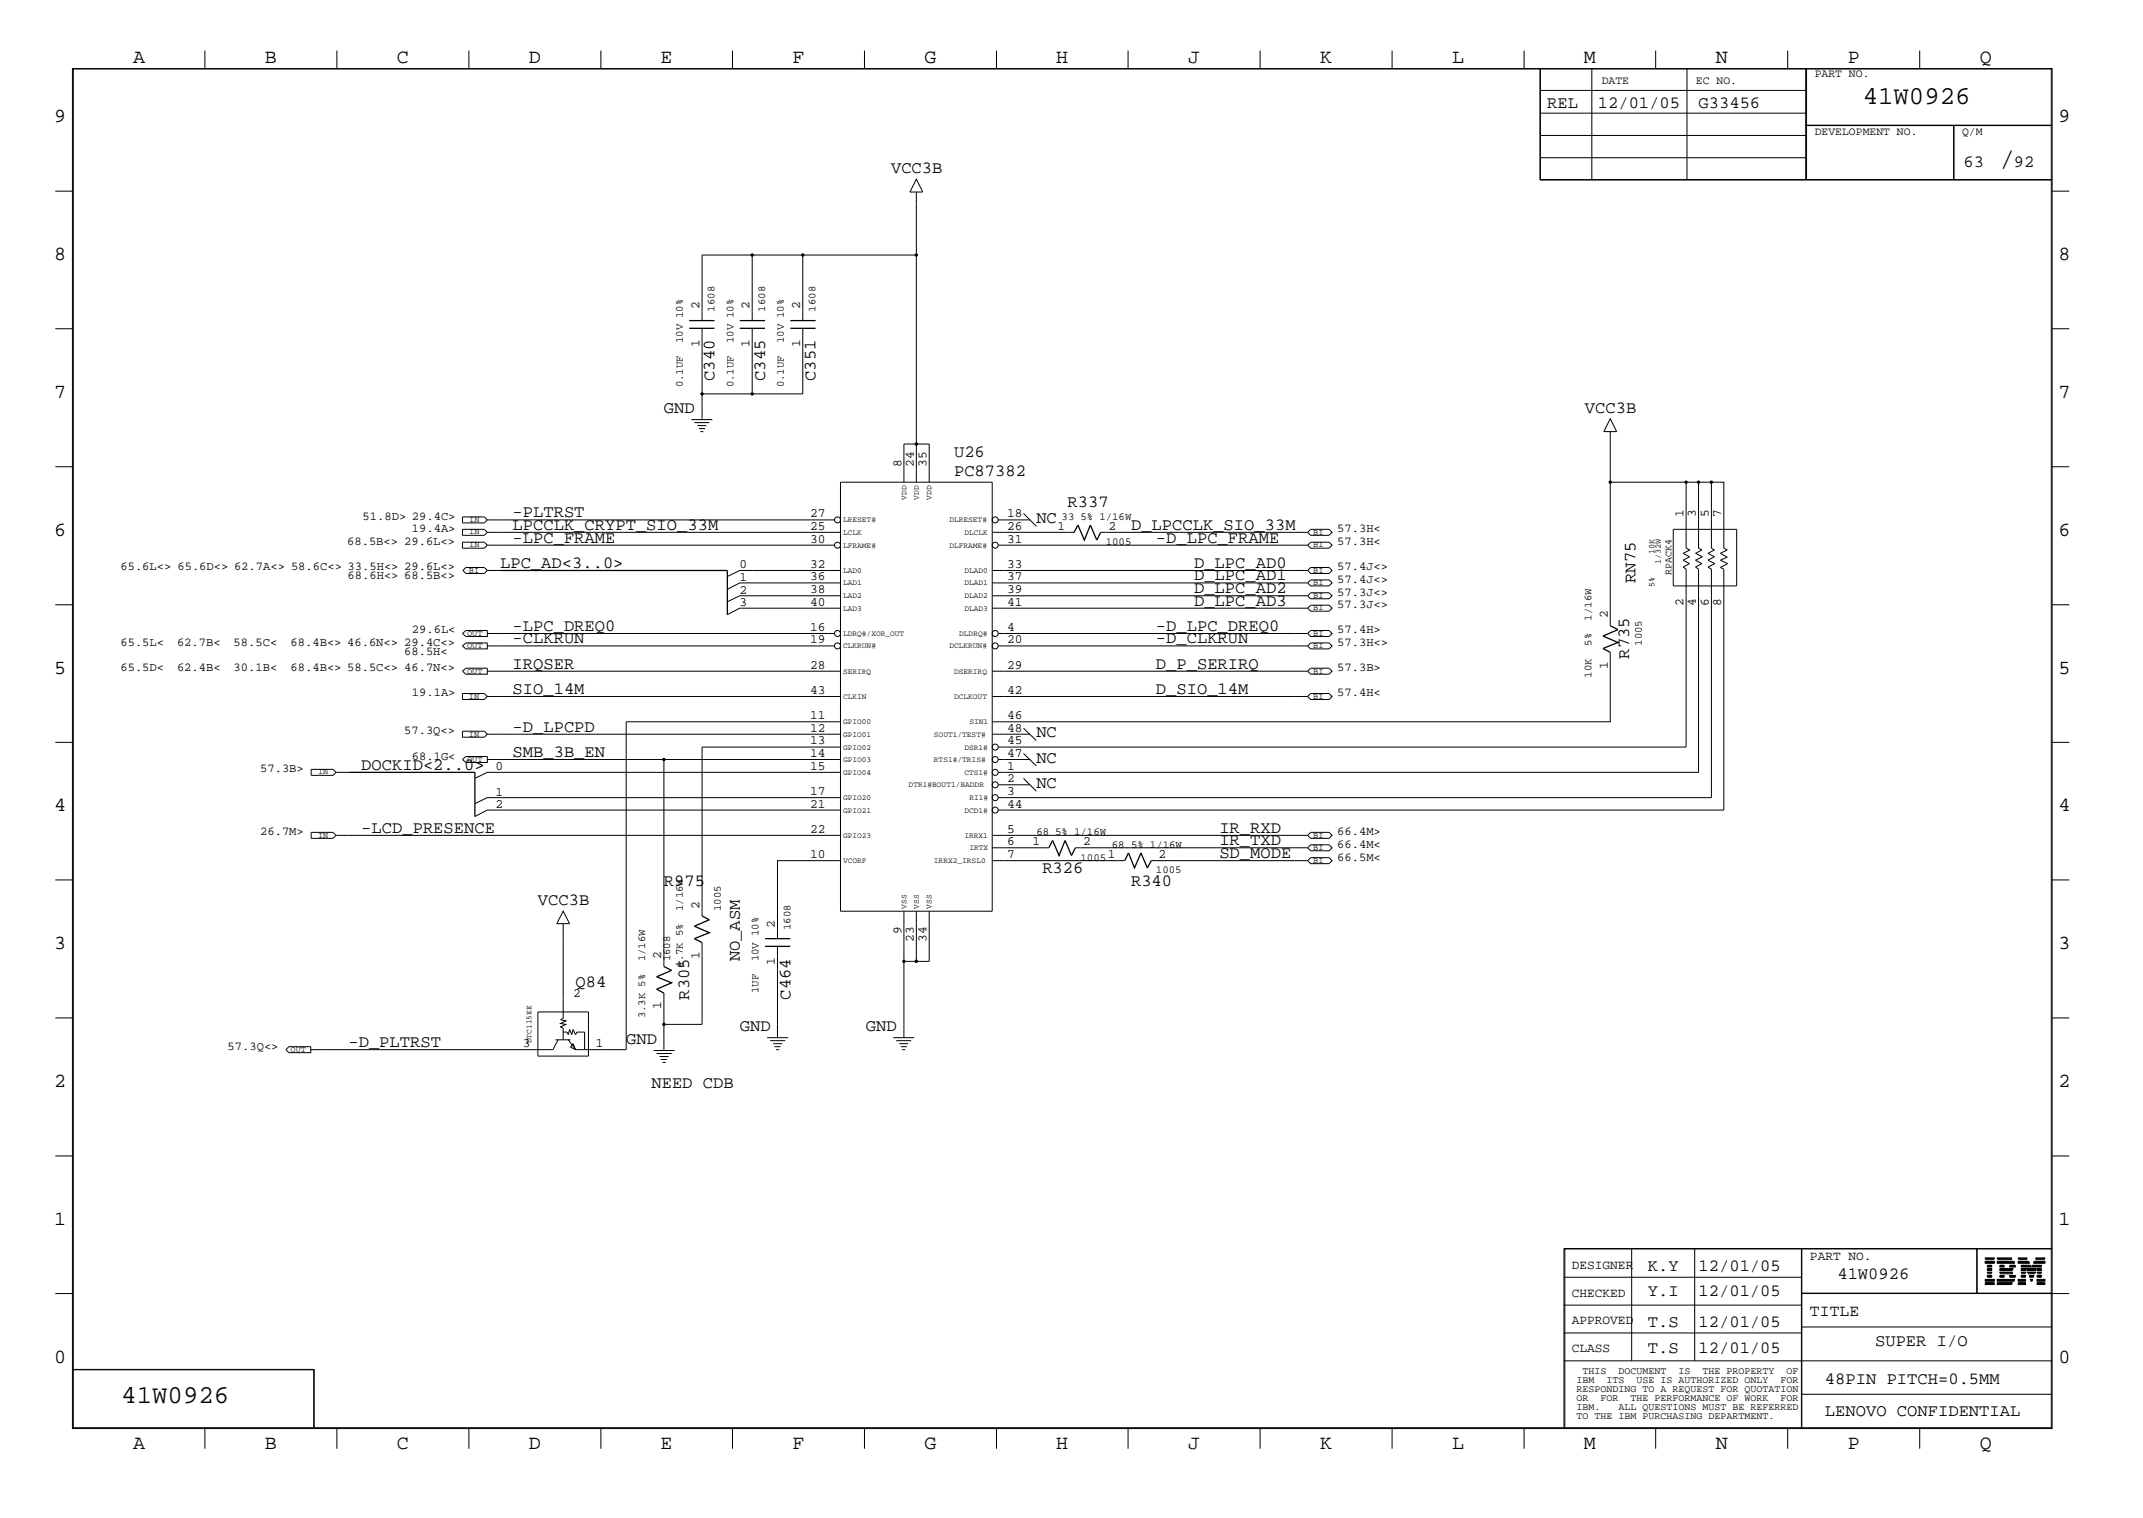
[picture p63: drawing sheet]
<svg xmlns="http://www.w3.org/2000/svg" width="423mm" height="300mm" viewBox="0 0 423 300" stroke-linecap="round" stroke-linejoin="round" font-family="sans-serif">
<defs><g id="words">
<text font-size="5.2" x="395" y="32.9">/</text>
<g font-size="5.1">
<text x="368" y="20.5">41W0926</text>
<text x="24" y="277.2">41W0926</text>
</g>
<g font-size="4">
<text x="26.3" y="12.5">A</text>
<text x="52.3" y="12.5">B</text>
<text x="78.4" y="12.5">C</text>
<text x="104.5" y="12.5">D</text>
<text x="130.5" y="12.5">E</text>
<text x="156.5" y="12.5">F</text>
<text x="182.6" y="12.5">G</text>
<text x="208.6" y="12.5">H</text>
<text x="234.7" y="12.5">J</text>
<text x="260.8" y="12.5">K</text>
<text x="286.9" y="12.5">L</text>
<text x="312.8" y="12.5">M</text>
<text x="338.9" y="12.5">N</text>
<text x="365" y="12.5">P</text>
<text x="391.1" y="12.5">Q</text>
<text x="10.7" y="24.1">9</text>
<text x="406.7" y="24.1">9</text>
<text x="10.7" y="51.4">8</text>
<text x="406.7" y="51.4">8</text>
<text x="10.7" y="78.6">7</text>
<text x="406.7" y="78.6">7</text>
<text x="10.7" y="105.8">6</text>
<text x="406.7" y="105.8">6</text>
<text x="10.7" y="133.1">5</text>
<text x="406.7" y="133.1">5</text>
<text x="10.7" y="160.2">4</text>
<text x="406.7" y="160.2">4</text>
<text x="10.7" y="187.5">3</text>
<text x="406.7" y="187.5">3</text>
<text x="10.7" y="214.6">2</text>
<text x="406.7" y="214.6">2</text>
<text x="10.7" y="241.9">1</text>
<text x="406.7" y="241.9">1</text>
<text x="10.7" y="269.2">0</text>
<text x="406.7" y="269.2">0</text>
<text x="26.3" y="286.2">A</text>
<text x="52.3" y="286.2">B</text>
<text x="78.4" y="286.2">C</text>
<text x="104.5" y="286.2">D</text>
<text x="130.5" y="286.2">E</text>
<text x="156.5" y="286.2">F</text>
<text x="182.6" y="286.2">G</text>
<text x="208.6" y="286.2">H</text>
<text x="234.7" y="286.2">J</text>
<text x="260.8" y="286.2">K</text>
<text x="286.9" y="286.2">L</text>
<text x="312.8" y="286.2">M</text>
<text x="338.9" y="286.2">N</text>
<text x="365" y="286.2">P</text>
<text x="391.1" y="286.2">Q</text>
</g>
<g font-size="3.4">
<text x="305.6" y="21.4">REL</text>
<text x="315.6" y="21.4">12/01/05</text>
<text x="335.5" y="21.4">G33456</text>
<text x="176" y="34.1">VCC3B</text>
<text x="387.9" y="32.9">63</text>
<text x="397.8" y="32.9">92</text>
<text x="141.1" y="75.3" transform="rotate(-90 141.1 75.3)">C340</text>
<text x="151.1" y="75.3" transform="rotate(-90 151.1 75.3)">C345</text>
<text x="161.1" y="75.3" transform="rotate(-90 161.1 75.3)">C351</text>
<text x="131.1" y="81.5">GND</text>
<text x="313.1" y="81.5">VCC3B</text>
<text x="188.5" y="90.3">U26</text>
<text x="188.5" y="94">PC87382</text>
<text x="210.9" y="100.2">R337</text>
<text x="101.3" y="104.7">LPCCLK_CRYPT_SIO_33M</text>
<text x="101.3" y="102.2">-PLTRST</text>
<text x="101.3" y="107.2">-LPC_FRAME</text>
<text x="204.7" y="103.3">NC</text>
<text x="223.4" y="104.7">D_LPCCLK_SIO_33M</text>
<text x="228.3" y="107.2">-D_LPC_FRAME</text>
<text x="98.8" y="112.2">LPC_AD&lt;3..0&gt;</text>
<text x="235.9" y="112.2">D_LPC_AD0</text>
<text x="235.9" y="119.6">D_LPC_AD3</text>
<text x="235.9" y="117.2">D_LPC_AD2</text>
<text x="235.9" y="114.6">D_LPC_AD1</text>
<text x="323.1" y="115.1" transform="rotate(-90 323.1 115.1)">RN75</text>
<text x="101.3" y="124.6">-LPC_DREQ0</text>
<text x="228.3" y="124.6">-D_LPC_DREQ0</text>
<text x="101.3" y="127.1">-CLKRUN</text>
<text x="228.3" y="127.1">-D_CLKRUN</text>
<text x="321.8" y="130.1" transform="rotate(-90 321.8 130.1)">R735</text>
<text x="101.3" y="137.1">SIO_14M</text>
<text x="101.3" y="132.1">IRQSER</text>
<text x="228.3" y="132.1">D_P_SERIRQ</text>
<text x="228.3" y="137.1">D_SIO_14M</text>
<text x="101.3" y="144.6">-D_LPCPD</text>
<text x="101.3" y="149.5">SMB_3B_EN</text>
<text x="204.7" y="145.6">NC</text>
<text x="71.4" y="152.1">DOCKID&lt;2..0&gt;</text>
<text x="204.7" y="155.6">NC</text>
<text x="204.7" y="150.6">NC</text>
<text x="71.4" y="164.5">-LCD_PRESENCE</text>
<text x="240.9" y="167">IR_TXD</text>
<text x="240.9" y="164.5">IR_RXD</text>
<text x="205.9" y="172.5">R326</text>
<text x="240.9" y="169.5">SD_MODE</text>
<text x="106.3" y="178.7">VCC3B</text>
<text x="131.1" y="175">R975</text>
<text x="223.4" y="175">R340</text>
<text x="146.1" y="189.9" transform="rotate(-90 146.1 189.9)">NO_ASM</text>
<text x="113.7" y="194.9">Q84</text>
<text x="136.1" y="197.4" transform="rotate(-90 136.1 197.4)">R305</text>
<text x="156.1" y="197.4" transform="rotate(-90 156.1 197.4)">C464</text>
<text x="146.1" y="203.6">GND</text>
<text x="171" y="203.6">GND</text>
<text x="68.8" y="206.8">-D_PLTRST</text>
<text x="123.7" y="206.2">GND</text>
<text x="128.7" y="214.9">NEED CDB</text>
<text x="325.5" y="251">K.Y</text>
<text x="335.5" y="251">12/01/05</text>
<text x="325.5" y="255.9">Y.I</text>
<text x="335.5" y="255.9">12/01/05</text>
<text x="363" y="252.7">41W0926</text>
<text x="325.5" y="262.2">T.S</text>
<text x="335.5" y="262.2">12/01/05</text>
<text x="325.5" y="267.2">T.S</text>
<text x="335.5" y="267.2">12/01/05</text>
<text x="370.4" y="265.9">SUPER I/O</text>
<text x="360.5" y="273.4">48PIN PITCH=0.5MM</text>
<text x="360.5" y="279.7">LENOVO CONFIDENTIAL</text>
</g>
<text font-size="3.2" x="357.5" y="260">TITLE</text>
<g font-size="2.5">
<text x="138.2" y="61" transform="rotate(-90 138.2 61)">2</text>
<text x="148.1" y="61" transform="rotate(-90 148.1 61)">2</text>
<text x="158.1" y="61" transform="rotate(-90 158.1 61)">2</text>
<text x="138.2" y="68.6" transform="rotate(-90 138.2 68.6)">1</text>
<text x="148.1" y="68.6" transform="rotate(-90 148.1 68.6)">1</text>
<text x="158.1" y="68.6" transform="rotate(-90 158.1 68.6)">1</text>
<text x="178.1" y="92.2" transform="rotate(-90 178.1 92.2)">8</text>
<text x="180.5" y="92.2" transform="rotate(-90 180.5 92.2)">24</text>
<text x="183" y="92.2" transform="rotate(-90 183 92.2)">35</text>
<text x="160" y="104.7">25</text>
<text x="160" y="102.2">27</text>
<text x="160" y="107.2">30</text>
<text x="199" y="104.7">26</text>
<text x="199" y="102.2">18</text>
<text x="199" y="107.2">31</text>
<text x="208.9" y="104.7">1</text>
<text x="218.9" y="104.7">2</text>
<text x="332.6" y="102.2" transform="rotate(-90 332.6 102.2)">1</text>
<text x="335" y="102.2" transform="rotate(-90 335 102.2)">3</text>
<text x="337.6" y="102.2" transform="rotate(-90 337.6 102.2)">5</text>
<text x="340" y="102.2" transform="rotate(-90 340 102.2)">7</text>
<text x="146" y="112.3">0</text>
<text x="160" y="112.2">32</text>
<text x="199" y="112.2">33</text>
<text x="146" y="119.7">3</text>
<text x="146" y="117.3">2</text>
<text x="146" y="114.7">1</text>
<text x="160" y="119.6">40</text>
<text x="160" y="117.2">38</text>
<text x="160" y="114.6">36</text>
<text x="199" y="119.6">41</text>
<text x="199" y="117.2">39</text>
<text x="199" y="114.6">37</text>
<text x="332.6" y="119.6" transform="rotate(-90 332.6 119.6)">2</text>
<text x="335" y="119.6" transform="rotate(-90 335 119.6)">4</text>
<text x="337.6" y="119.6" transform="rotate(-90 337.6 119.6)">6</text>
<text x="340" y="119.6" transform="rotate(-90 340 119.6)">8</text>
<text x="160" y="124.6">16</text>
<text x="199" y="124.6">4</text>
<text x="317.6" y="122.2" transform="rotate(-90 317.6 122.2)">2</text>
<text x="160" y="127.1">19</text>
<text x="199" y="127.1">20</text>
<text x="160" y="132.1">28</text>
<text x="160" y="137.1">43</text>
<text x="199" y="137.1">42</text>
<text x="199" y="132.1">29</text>
<text x="317.6" y="132.2" transform="rotate(-90 317.6 132.2)">1</text>
<text x="160" y="142.1">11</text>
<text x="199" y="142.1">46</text>
<text x="160" y="144.6">12</text>
<text x="160" y="147.1">13</text>
<text x="160" y="149.5">14</text>
<text x="199" y="149.5">47</text>
<text x="199" y="147.1">45</text>
<text x="199" y="144.6">48</text>
<text x="97.9" y="152.1">0</text>
<text x="160" y="152.1">15</text>
<text x="199" y="152.1">1</text>
<text x="199" y="154.5">2</text>
<text x="97.9" y="157.1">1</text>
<text x="97.9" y="159.6">2</text>
<text x="160" y="157.1">17</text>
<text x="160" y="159.5">21</text>
<text x="199" y="157.1">3</text>
<text x="199" y="159.5">44</text>
<text x="160" y="164.5">22</text>
<text x="199" y="164.5">5</text>
<text x="199" y="167">6</text>
<text x="204" y="167">1</text>
<text x="214" y="167">2</text>
<text x="160" y="169.5">10</text>
<text x="199" y="169.5">7</text>
<text x="218.9" y="169.5">1</text>
<text x="228.9" y="169.5">2</text>
<text x="138.2" y="179.5" transform="rotate(-90 138.2 179.5)">2</text>
<text x="153.1" y="183.2" transform="rotate(-90 153.1 183.2)">2</text>
<text x="178.1" y="184.5" transform="rotate(-90 178.1 184.5)">9</text>
<text x="130.6" y="189.4" transform="rotate(-90 130.6 189.4)">2</text>
<text x="138.2" y="189.5" transform="rotate(-90 138.2 189.5)">1</text>
<text x="153.1" y="190.7" transform="rotate(-90 153.1 190.7)">1</text>
<text x="180.5" y="186" transform="rotate(-90 180.5 186)">23</text>
<text x="183" y="186" transform="rotate(-90 183 186)">34</text>
<text x="113.2" y="196.9">2</text>
<text x="130.6" y="199.4" transform="rotate(-90 130.6 199.4)">1</text>
<text x="103.3" y="206.8">3</text>
<text x="117.7" y="206.8">1</text>
<text x="310.5" y="250.6">DESIGNER</text>
<text x="357.5" y="248.8">PART NO.</text>
<text x="310.5" y="256.1">CHECKED</text>
<text x="310.5" y="261.5">APPROVED</text>
<text x="310.5" y="267">CLASS</text>
</g>
<g font-size="2.4">
<text x="68.6" y="107.7">68.5B&lt;&gt; 29.6L&lt;&gt;</text>
<text x="71.6" y="102.7">51.8D&gt; 29.4C&gt;</text>
<text x="81.4" y="105.2">19.4A&gt;</text>
<text x="264.2" y="107.7">57.3H&lt;</text>
<text x="264.2" y="105.2">57.3H&lt;</text>
<text x="23.8" y="112.7">65.6L&lt;&gt; 65.6D&lt;&gt; 62.7A&lt;&gt; 58.6C&lt;&gt; 33.5H&lt;&gt; 29.6L&lt;&gt;</text>
<text x="264.2" y="112.7">57.4J&lt;&gt;</text>
<text x="68.7" y="114.5">68.6H&lt;&gt; 68.5B&lt;&gt;</text>
<text x="264.2" y="117.7">57.3J&lt;&gt;</text>
<text x="264.2" y="115.1">57.4J&lt;&gt;</text>
<text x="81.4" y="125.1">29.6L&lt;</text>
<text x="264.2" y="125.1">57.4H&gt;</text>
<text x="264.2" y="120.1">57.3J&lt;&gt;</text>
<text x="23.8" y="127.6">65.5L&lt;</text>
<text x="35" y="127.6">62.7B&lt;</text>
<text x="46.1" y="127.6">58.5C&lt;</text>
<text x="57.4" y="127.6">68.4B&lt;&gt; 46.6N&lt;&gt; 29.4C&lt;&gt;</text>
<text x="79.8" y="129.5">68.5H&lt;</text>
<text x="264.2" y="127.6">57.3H&lt;&gt;</text>
<text x="23.8" y="132.6">65.5D&lt;</text>
<text x="35" y="132.6">62.4B&lt;</text>
<text x="46.1" y="132.6">30.1B&lt;</text>
<text x="57.4" y="132.6">68.4B&lt;&gt; 58.5C&lt;&gt; 46.7N&lt;&gt;</text>
<text x="81.4" y="137.6">19.1A&gt;</text>
<text x="264.2" y="132.6">57.3B&gt;</text>
<text x="264.2" y="137.6">57.4H&lt;</text>
<text x="79.8" y="145">57.3Q&lt;&gt;</text>
<text x="51.4" y="152.6">57.3B&gt;</text>
<text x="81.4" y="150">68.1G&lt;</text>
<text x="51.4" y="165">26.7M&gt;</text>
<text x="264.2" y="167.5">66.4M&lt;</text>
<text x="264.2" y="165">66.4M&gt;</text>
<text x="264.2" y="170">66.5M&lt;</text>
<text x="45" y="207.3">57.3Q&lt;&gt;</text>
</g>
<g font-size="2.3">
<text x="316.4" y="16.7">DATE</text>
<text x="335" y="16.7">EC NO.</text>
<text x="358.5" y="15.2">PART NO.</text>
<text x="358.5" y="26.6">DEVELOPMENT NO.</text>
<text x="387.6" y="26.6">Q/M</text>
</g>
<g font-size="2.1">
<text x="141.1" y="61.6" transform="rotate(-90 141.1 61.6)">1608</text>
<text x="151.1" y="61.6" transform="rotate(-90 151.1 61.6)">1608</text>
<text x="161.1" y="61.6" transform="rotate(-90 161.1 61.6)">1608</text>
<text x="134.9" y="67.8" transform="rotate(-90 134.9 67.8)">10V 10%</text>
<text x="144.9" y="67.8" transform="rotate(-90 144.9 67.8)">10V 10%</text>
<text x="154.9" y="67.8" transform="rotate(-90 154.9 67.8)">10V 10%</text>
<text x="134.9" y="76.5" transform="rotate(-90 134.9 76.5)">0.1UF</text>
<text x="144.9" y="76.5" transform="rotate(-90 144.9 76.5)">0.1UF</text>
<text x="154.9" y="76.5" transform="rotate(-90 154.9 76.5)">0.1UF</text>
<text x="209.7" y="102.7">33</text>
<text x="213.4" y="102.7">5% 1/16W</text>
<text x="218.4" y="107.7">1005</text>
<text x="314.4" y="122.6" transform="rotate(-90 314.4 122.6)">1/16W</text>
<text x="314.4" y="127.6" transform="rotate(-90 314.4 127.6)">5%</text>
<text x="324.4" y="127.6" transform="rotate(-90 324.4 127.6)">1005</text>
<text x="314.4" y="133.9" transform="rotate(-90 314.4 133.9)">10K</text>
<text x="204.7" y="165">68</text>
<text x="208.4" y="165">5% 1/16W</text>
<text x="219.6" y="167.5">68</text>
<text x="223.4" y="167.5">5% 1/16W</text>
<text x="213.4" y="170">1005</text>
<text x="228.3" y="172.5">1005</text>
<text x="134.9" y="180" transform="rotate(-90 134.9 180)">1/16W</text>
<text x="142.4" y="180" transform="rotate(-90 142.4 180)">1005</text>
<text x="156.1" y="183.7" transform="rotate(-90 156.1 183.7)">1608</text>
<text x="127.4" y="189.9" transform="rotate(-90 127.4 189.9)">1/16W</text>
<text x="132.4" y="189.9" transform="rotate(-90 132.4 189.9)">1608</text>
<text x="134.9" y="191.2" transform="rotate(-90 134.9 191.2)">4.7K 5%</text>
<text x="149.9" y="189.9" transform="rotate(-90 149.9 189.9)">10V 10%</text>
<text x="149.9" y="196.2" transform="rotate(-90 149.9 196.2)">1UF</text>
<text x="127.4" y="201.2" transform="rotate(-90 127.4 201.2)">3.3K 5%</text>
</g>
<g font-size="2">
<text x="330.2" y="113.5" transform="rotate(-90 330.2 113.5)">RPACK4</text>
<text x="311.4" y="273.2">IBM</text>
<text x="311.4" y="275">RESPONDING TO A REQUEST FOR QUOTATION</text>
<text x="312.6" y="271.4">THIS</text>
<text x="317.3" y="273.2">ITS</text>
<text x="319.7" y="271.4">DOCUMENT</text>
<text x="323.3" y="273.2">USE IS AUTHORIZED ONLY</text>
<text x="331.6" y="271.4">IS</text>
<text x="336.3" y="271.4">THE PROPERTY</text>
<text x="351.7" y="273.2">FOR</text>
<text x="352.9" y="271.4">OF</text>
<text x="311.4" y="276.7">OR</text>
<text x="311.4" y="278.6">IBM.</text>
<text x="311.4" y="280.2">TO THE IBM PURCHASING DEPARTMENT.</text>
<text x="316.1" y="276.7">FOR</text>
<text x="319.7" y="278.6">ALL QUESTIONS MUST BE REFERRED</text>
<text x="322.1" y="276.7">THE PERFORMANCE OF WORK</text>
<text x="351.7" y="276.7">FOR</text>
</g>
<g font-size="1.7">
<text x="92.7" y="105.6">IN</text>
<text x="92.7" y="103.1">IN</text>
<text x="259.4" y="105.7">BI</text>
<text x="92.6" y="113.1">BI</text>
<text x="92.7" y="108.1">IN</text>
<text x="259.4" y="113.1">BI</text>
<text x="259.4" y="108.1">BI</text>
<text x="326.8" y="109.5" transform="rotate(-90 326.8 109.5)">10K</text>
<text x="328.1" y="111.5" transform="rotate(-90 328.1 111.5)">1/32W</text>
<text x="259.4" y="118.1">BI</text>
<text x="259.4" y="115.6">BI</text>
<text x="326.8" y="115.9" transform="rotate(-90 326.8 115.9)">5%</text>
<text x="92.3" y="125.6">OUT</text>
<text x="259.4" y="120.6">BI</text>
<text x="259.4" y="125.6">BI</text>
<text x="92.3" y="128.1">OUT</text>
<text x="259.4" y="128.1">BI</text>
<text x="92.3" y="133.1">OUT</text>
<text x="259.4" y="133.1">BI</text>
<text x="92.6" y="138">IN</text>
<text x="259.4" y="138">BI</text>
<text x="92.6" y="145.5">IN</text>
<text x="62.8" y="152.9">IN</text>
<text x="92.3" y="150.5">OUT</text>
<text x="62.8" y="165.4">IN</text>
<text x="259.4" y="168">BI</text>
<text x="259.4" y="165.4">BI</text>
<text x="259.4" y="170.4">BI</text>
<text x="57.4" y="207.9">OUT</text>
</g>
<g font-size="1.6">
<text x="179.1" y="98.7" transform="rotate(-90 179.1 98.7)">VDD</text>
<text x="181.5" y="98.7" transform="rotate(-90 181.5 98.7)">VDD</text>
<text x="184" y="98.7" transform="rotate(-90 184 98.7)">VDD</text>
<text x="166.5" y="105.7">LCLK</text>
<text x="166.5" y="103.2">LRESET#</text>
<text x="187.5" y="103.2">DLRESET#</text>
<text x="190.5" y="105.7">DLCLK</text>
<text x="166.5" y="113.2">LAD0</text>
<text x="166.5" y="108.2">LFRAME#</text>
<text x="187.5" y="108.2">DLFRAME#</text>
<text x="190.5" y="113.2">DLAD0</text>
<text x="166.5" y="118.1">LAD2</text>
<text x="166.5" y="115.7">LAD1</text>
<text x="190.5" y="118.1">DLAD2</text>
<text x="190.5" y="115.7">DLAD1</text>
<text x="166.5" y="125.6">LDRQ#/XOR_OUT</text>
<text x="166.5" y="120.6">LAD3</text>
<text x="189.5" y="125.6">DLDRQ#</text>
<text x="190.5" y="120.6">DLAD3</text>
<text x="166.5" y="128.1">CLKRUN#</text>
<text x="187.5" y="128.1">DCLKRUN#</text>
<text x="166.5" y="133.1">SERIRQ</text>
<text x="188.5" y="133.1">DSERIRQ</text>
<text x="166.5" y="143.1">GPIO00</text>
<text x="166.5" y="138.1">CLKIN</text>
<text x="188.5" y="138.1">DCLKOUT</text>
<text x="191.5" y="143.1">SIN1</text>
<text x="166.5" y="148.1">GPIO02</text>
<text x="166.5" y="145.5">GPIO01</text>
<text x="184.5" y="145.5">SOUT1/TEST#</text>
<text x="190.5" y="148.1">DSR1#</text>
<text x="166.5" y="153.1">GPIO04</text>
<text x="166.5" y="150.5">GPIO03</text>
<text x="179.5" y="155.5">DTR1#BOUT1/BADDR</text>
<text x="184.5" y="150.5">RTS1#/TRIS#</text>
<text x="190.5" y="153.1">CTS1#</text>
<text x="166.5" y="160.5">GPIO21</text>
<text x="166.5" y="158">GPIO20</text>
<text x="190.5" y="160.5">DCD1#</text>
<text x="191.5" y="158">RI1#</text>
<text x="166.5" y="165.5">GPIO23</text>
<text x="190.5" y="165.5">IRRX1</text>
<text x="191.5" y="168">IRTX</text>
<text x="166.5" y="170.5">VCORF</text>
<text x="184.5" y="170.5">IRRX2_IRSL0</text>
<text x="179.1" y="179.5" transform="rotate(-90 179.1 179.5)">VSS</text>
<text x="181.5" y="179.5" transform="rotate(-90 181.5 179.5)">VSS</text>
<text x="184" y="179.5" transform="rotate(-90 184 179.5)">VSS</text>
<text x="105" y="206.1" transform="rotate(-90 105 206.1)">DTC115EE</text>
</g>
</g></defs>
<g fill="none" stroke="#000" stroke-width=".25">
<path d="M136.1 64.9h5M136.1 63.3h5M146.1 64.9h5M146.1 63.3h5M156.1 64.9h5M156.1 63.3h5M98.8 112.7h44.9v8.7M212.2 105.2l.7-1.5 1.3 3 1.2-3 1.3 3 .7-1.5M318.1 123.6l1.5 .8-2.9 1.2 2.9 1.3-2.9 1.2 1.4 .8M68.8 152.6h25v8.7M207.2 167.5l.7-1.5 1.3 3 1.2-3 1.3 3 .7-1.5M222.2 170l.7-1.5 1.2 3 1.3-3 1.3 3 .7-1.5"/>
<path d="M131.1 190.9l1.6 .8-3 1.3 3 1.1-3 1.3 1.4 .8M138.7 180.9l1.4 .8-2.9 1.3 2.9 1.2-2.9 1.2 1.5 .8M151.1 186.9h5M151.1 185.4h5"/>
</g>
<g fill="none" stroke="#000" stroke-width=".2">
<path d="M14.3 13.5h391.1v268.7h-391.1zM14.5 13.6h390.7v268.4h-390.7zM40.5 10v3.5M66.5 10v3.5M92.6 10v3.5M118.7 10v3.5M144.7 10v3.5M170.8 10v3.5M196.9 10v3.5M222.8 10v3.5M248.9 10v3.5M275 10v3.5"/>
<path d="M301.1 10v3.5M304.2 13.5v22.1h101.2M304.2 17.9h52.5M304.3 13.5v22.1M314.5 13.5v22.1M327.1 10v3.5M333.2 13.5v22.1M353.1 10v3.5M356.7 13.5v22.1M356.9 13.5v22.1M379.2 10v3.5M10.9 37.8h3.4"/>
<path d="M181 35.4l1.3 2.5h-2.6zM181 37.9v57.4M304.2 35.5h101.2M304.2 26.8h52.5M304.2 22.4h52.5M304.3 31.2h52.4M356.7 24.8h48.7M356.7 24.7h48.7M385.9 24.8v10.8M386 24.8v10.8M405.4 37.8h3.4M148.6 50.4h-9.9v12.9"/>
<path d="M158.6 50.4h-10v12.9M181 50.4h-22.4v12.9M10.9 64.9h3.4M138.7 64.9v17.8M148.6 64.9v12.9h-9.9M158.6 64.9v12.9h-10M405.4 64.9h3.4M10.9 92.2h3.4M136.6 82.9h4.1M137.2 83.5h2.9M137.8 84.1h1.7M138.1 84.7h1.2"/>
<path d="M138.3 85.3h.6M166 95.3h30v84.7h-30zM178.6 95.3v-7.6h5v7.6M318.1 82.7l1.3 2.6h-2.6zM318.1 85.3v38.3M318.1 95.3h17.4M333.1 95.3v13l.7 .3-1.3 .7 1.3 .7-1.3 .7 1.3 .6-1.3 .7 .6 .4v35.2h-135.9M335.5 95.3h5v13l.7 .3-1.3 .7 1.3 .8-1.3 .6 1.4 .6-1.4 .8 .6 .3v47.6h-143.3M335.5 95.3v13l.7 .3-1.3 .7 1.4 .7-1.4 .7 1.3 .6-1.3 .7 .6 .4v40.2h-138.3M338.1 95.3v13l.6 .3-1.3 .7 1.3 .7-1.3 .7 1.4 .6-1.4 .7 .7 .4v45.2h-140.9M405.4 92.2h3.4M10.9 119.5h3.4"/>
<path d="M91.4 104.6h4.3l.6 .6-.6 .5h-4.3zM91.4 102.1h4.3l.6 .6-.6 .6h-4.3zM91.4 107.1h4.3l.6 .6-.6 .6h-4.3zM91.4 112.7l.6-.6h3.7l.6 .6-.6 .6h-3.7zM96.3 112.7h2.5M96.3 107.7h68.5M96.3 105.2h69.7M96.3 102.7h68.5M166 115.1h-19.9l-2.4 1.3M166 117.7h-19.9l-2.4 1.2M166 112.7h-19.9l-2.4 1.2M196 117.7h62.3"/>
<path d="M196 115.1h62.3M196 112.7h62.3M196 105.2h16.2M197.2 107.7h61.1M197.2 102.7h6.3M202.2 101.4l2.5 2.6M217.4 105.2h40.9M258.3 112.7l.6-.6h3.7l.5 .6-.5 .6h-3.7zM258.3 117.7l.6-.6h3.7l.5 .6-.5 .6h-3.7zM258.3 105.2l.6-.6h3.7l.5 .6-.5 .5h-3.7zM258.3 107.7l.6-.6h3.7l.5 .6-.5 .6h-3.7zM258.3 115.1l.6-.5h3.7l.5 .5-.5 .6h-3.7z"/>
<path d="M330.5 104.6h12.6v11.1h-12.6zM405.4 119.5h3.4M91.4 127.6l.6-.6h4.3v1.2h-4.3zM91.4 137h4.3l.6 .6-.6 .6h-4.3zM91.4 132.6l.6-.6h4.3v1.2h-4.3zM91.4 125.1l.6-.6h4.3v1.2h-4.3zM96.3 137.6h69.7M96.3 132.6h69.7M96.3 127.6h68.5M96.3 125.1h68.5M166 120.1h-19.9l-2.4 1.3M196 137.6h62.3"/>
<path d="M196 132.6h62.3M196 120.1h62.3M197.2 127.6h61.1M197.2 125.1h61.1M258.3 120.1l.6-.6h3.7l.5 .6-.5 .6h-3.7zM258.3 127.6l.6-.6h3.7l.5 .6-.5 .6h-3.7zM258.3 132.6l.6-.6h3.7l.5 .6-.5 .6h-3.7zM258.3 125.1l.6-.6h3.7l.5 .6-.5 .6h-3.7zM258.3 137.6l.6-.6h3.7l.5 .6-.5 .6h-3.7zM318.1 128.9v13.7h-122.1M10.9 146.6h3.4M61.5 152h4.3l.6 .6-.6 .6h-4.3z"/>
<path d="M66.4 152.6h2.4M91.4 150l.6-.6h4.3v1.2h-4.3zM91.4 144.4h4.3l.6 .6-.6 .6h-4.3zM96.3 150h69.7M96.3 145h69.7M131.1 150v40.9M166 157.6h-69.7l-2.5 1.2M166 152.6h-69.7l-2.5 1.2M166 147.6h-27.3v33.3M166 142.6h-42.3v64.7h-10M196 145h7.5M197.2 155h6.3"/>
<path d="M197.2 150h6.3M202.2 153.8l2.5 2.5M202.2 148.8l2.5 2.5M202.2 143.8l2.5 2.5M405.4 146.6h3.4M10.9 173.8h3.4M61.5 164.4h4.3l.6 .6-.6 .6h-4.3zM66.4 165h99.6M166 160h-69.7l-2.5 1.3M166 170h-12.4v15.4M196 170h26.2M196 167.5h11.2"/>
<path d="M196 165h62.3M212.4 167.5h45.9M227.4 170h30.9M258.3 167.5l.6-.6h3.7l.5 .6-.5 .6h-3.7zM258.3 165l.6-.6h3.7l.5 .6-.5 .6h-3.7zM258.3 170l.6-.6h3.7l.5 .6-.5 .6h-3.7zM405.4 173.8h3.4M106.3 199.9h9.9v8.7h-9.9zM111.3 180l1.2 2.5h-2.5zM111.3 182.5v18.7l-.6 .2 1.1 .3-1.1 .5 1.1 .2-1.1 .5 .6 .2v2.3M131.1 196.2v11.1M138.7 186.2v16.2h-7.6"/>
<path d="M153.6 186.9v18M178.6 180v24.9M181 180v9.9M183.6 180v9.9h-5M10.9 201.1h3.4M57.1 206.8h4.3v1.1h-4.3l-.6-.6zM109.7 205.4h3M110.2 205.4l-1 1.9h-47.8M111.3 203.9h.7l.3 .5 .2-1 .4 1 .3-1 .5 1 .3-.5h1.5v3.4M112.3 205.4l1.4 1.9M113.2 206.2l.5 1.1-1-.5zM129.1 207.5h4.2"/>
<path d="M129.7 208.1h3M130.3 208.7h1.8M130.6 209.3h1.1M130.9 209.9h.6M151.6 205h4.1M152.1 205.6h3M152.7 206.2h1.8M153 206.8h1.2M153.3 207.3h.6M176.4 205h4.2M177 205.6h3M177.6 206.2h1.8"/>
<path d="M178 206.8h1.2M178.2 207.3h.6M405.4 201.1h3.4M10.9 228.3h3.4M405.4 228.3h3.4M10.9 255.5h3.4M308.9 246.7h96.5M308.9 257.8h47M308.9 252.3h47M309.1 246.6v35.4M322.3 246.6v22.2M334.8 246.6v22.2"/>
<path d="M355.9 246.6v35.4M355.9 255.4h49.5M355.9 255.5h52.9M390.5 246.6v8.9M390.6 246.6v8.9M392.2 253.7h1.8zM392.2 253.6h1.8zM392.2 253.4l1.8 .1zM392.2 253l1.8 .1zM392.2 252.8l1.8 .1zM392.2 252.7l1.8 .1zM392.2 249.4l1.8 .1z"/>
<path d="M392.2 249.3l1.8 .1zM392.2 249.2l1.8 .1zM392.2 248.8h1.8zM392.2 248.7h1.8zM392.2 248.5l1.8 .1zM392.6 252.3h.8zM392.6 252.1l.8 .1zM392.6 252l.8 .1zM392.6 251.6h.8zM392.6 251.5h.8zM392.6 251.3l.8 .1zM392.6 250.9l.8 .1z"/>
<path d="M392.6 250.8h.8zM392.6 250.6l.8 .1zM392.6 250.2l.8 .1zM392.6 250l.8 .1zM392.6 249.9h.8zM394.5 253.7h2.8zM394.5 253.6h2.9zM394.5 253.4l3 .1zM394.5 248.8h3zM394.5 248.7h2.9zM394.5 248.5l2.8 .1zM394.5 253l3.3 .1z"/>
<path d="M394.5 252.8l3.4 .1zM394.5 252.7l3.4 .1zM394.5 249.4l3.4 .1zM394.5 249.3l3.4 .1zM394.5 249.2l3.3 .1zM395.1 251.6h2.6zM395.1 251.5h2.5zM395.1 251.3l2.4 .1zM395.1 250.9l2.4 .1zM395.1 250.8h2.5zM395.1 250.6l2.6 .1zM395.1 252.3h.8z"/>
<path d="M395.1 252.1l.8 .1zM395.1 252l.8 .1zM395.1 250.2l.8 .1zM395.1 250l.8 .1zM395.1 249.9h.8zM397 252.3h1.1zM397 252.1l1.1 .1zM397 252l1.1 .1zM397 250.2l1.1 .1zM397 250l1.1 .1zM397 249.9h1.1zM398.7 253.7h1.4z"/>
<path d="M398.7 253.6h1.4zM398.7 253.4l1.4 .1zM398.7 253l1.4 .1zM398.7 252.8l1.4 .1zM398.7 252.7l1.4 .1zM398.7 249.4l2.2 .1zM398.7 249.3l2.1 .1zM398.7 249.2l2 .1zM398.7 248.8h1.8zM398.7 248.7h1.8zM398.7 248.5l1.7 .1zM399.3 252.3h.8z"/>
<path d="M399.3 252.1l.8 .1zM399.3 252l.8 .1zM399.3 251.6h.8zM399.3 251.5h.8zM399.3 251.3l.8 .1zM399.3 250.9l.8 .1zM399.3 250.8h.8zM399.3 250.6l.8 .1zM399.3 250.2l1.9 .1zM399.3 250l1.9 .1zM399.3 249.9h1.8zM400.3 250.6l2 .1z"/>
<path d="M400.4 250.9l1.8 .1zM400.4 250.8h1.8zM400.5 251.3l1.6 .1zM400.6 251.5h1.5zM400.6 251.6h1.4zM400.9 252.1l.8 .1zM400.9 252l.8 .1zM401 252.3h.7zM401.1 252.7l.4 .1zM401.2 252.8l.3 .1zM401.2 253l.2 .1zM401.4 250.2l1.9 .1z"/>
<path d="M401.5 250l1.8 .1zM401.5 249.9h1.8zM401.7 249.4l2.2 .1zM401.8 249.3l2.1 .1zM401.8 249.2l2.1 .1zM402.1 248.8h1.8zM402.1 248.7h1.8zM402.2 248.5l1.7 .1zM402.4 253.7h1.5zM402.4 253.6h1.5zM402.4 253.4l1.5 .1zM402.4 253l1.5 .1z"/>
<path d="M402.4 252.8l1.5 .1zM402.4 252.7l1.5 .1zM402.4 252.3h.9zM402.4 252.1l.9 .1zM402.4 252l.9 .1zM402.4 251.6h.9zM402.4 251.5h.9zM402.4 251.3l.9 .1zM402.4 250.9l.9 .1zM402.4 250.8h.9zM402.4 250.6l.9 .1zM405.4 246.6h-96.5v35.4"/>
<path d="M14.3 270.5h47.8v11.5M14.3 270.6h47.8M62 270.5v11.5M308.9 268.8h96.5M308.9 263.3h47M355.9 275.4h49.5M355.9 262.1h49.5M40.5 282v4.2M66.5 282v4.2M92.6 282v4.2M118.7 282v4.2M144.7 282v4.2"/>
<path d="M170.8 282v4.2M196.9 282v4.2M222.8 282v4.2M248.9 282v4.2M275 282v4.2M301.1 282v4.2M327.1 282v4.2M353.1 282v4.2M379.2 282v4.2"/>
<circle cx="165.4" cy="107.7" r=".59"/>
<circle cx="165.4" cy="102.7" r=".59"/>
<circle cx="196.6" cy="107.7" r=".59"/>
<circle cx="196.6" cy="102.7" r=".59"/>
<circle cx="165.4" cy="127.6" r=".59"/>
<circle cx="165.4" cy="125.1" r=".59"/>
<circle cx="196.6" cy="127.6" r=".59"/>
<circle cx="196.6" cy="125.1" r=".59"/>
<circle cx="196.6" cy="150" r=".59"/>
<circle cx="196.6" cy="152.6" r=".59"/>
<circle cx="196.6" cy="157.6" r=".59"/>
<circle cx="196.6" cy="155" r=".59"/>
<circle cx="196.6" cy="147.6" r=".59"/>
<circle cx="196.6" cy="160" r=".59"/>
</g>
<g fill="#000">
<circle cx="148.6" cy="50.4" r=".34"/>
<circle cx="158.6" cy="50.4" r=".34"/>
<circle cx="181" cy="50.4" r=".34"/>
<circle cx="138.7" cy="77.8" r=".34"/>
<circle cx="148.6" cy="77.8" r=".34"/>
<circle cx="181" cy="87.7" r=".34"/>
<circle cx="318.1" cy="95.2" r=".34"/>
<circle cx="333.1" cy="95.2" r=".34"/>
<circle cx="335.5" cy="95.2" r=".34"/>
<circle cx="338.1" cy="95.2" r=".34"/>
<circle cx="131.1" cy="150" r=".34"/>
<circle cx="178.6" cy="189.9" r=".34"/>
<circle cx="181" cy="189.9" r=".34"/>
<circle cx="131.1" cy="202.4" r=".34"/>
</g>
<use href="#words"/>
</svg>
